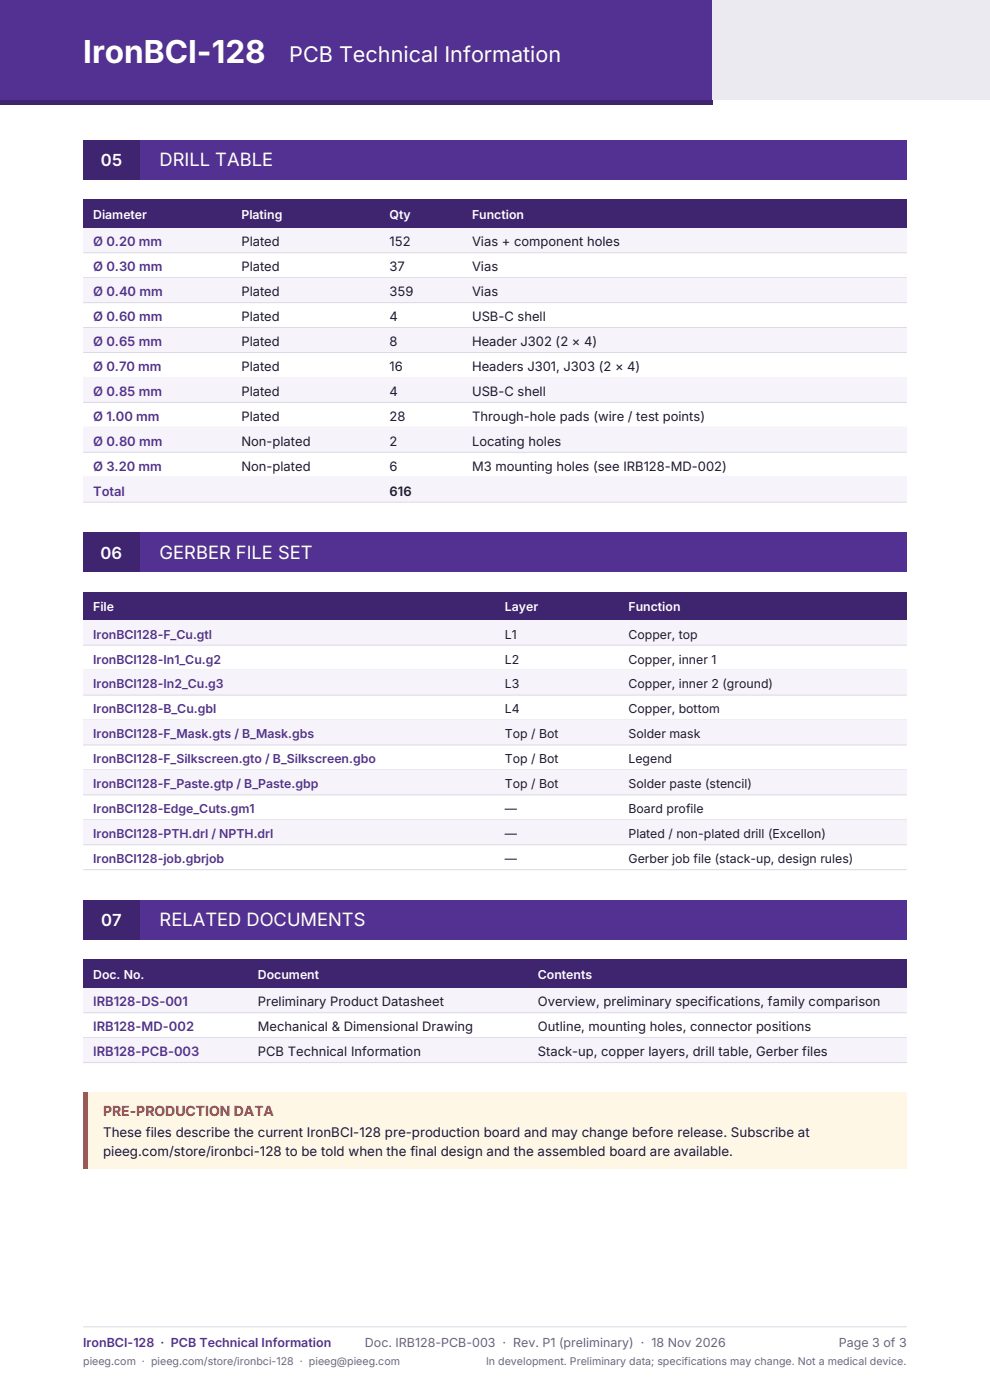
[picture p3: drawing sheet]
<svg xmlns="http://www.w3.org/2000/svg" width="210mm" height="297mm" viewBox="0 0 210 297" stroke-linecap="round" stroke-linejoin="round" font-family="sans-serif">
<defs><g id="words">
<text font-size="6.7" fill="#fff" x="17.6" y="13.4">IronBCI-128</text>
<text font-size="4.6" fill="#fff" x="61.4" y="13.1">PCB Technical Information</text>
<g font-size="3.9" fill="#fff">
<text x="33.9" y="35.3">DRILL TABLE</text>
<text x="33.9" y="118.5">GERBER FILE SET</text>
<text x="33.9" y="196.5">RELATED DOCUMENTS</text>
</g>
<g font-size="3.5" fill="#fff">
<text x="21.4" y="35.3">05</text>
<text x="21.3" y="118.5">06</text>
<text x="21.5" y="196.5">07</text>
</g>
<text font-size="3" fill="#b45309" x="21.9" y="236.7">PRE-PRODUCTION DATA</text>
<g font-size="2.8" fill="#533192">
<text x="19.8" y="52.2">Ø 0.20 mm</text>
<text x="19.8" y="57.5">Ø 0.30 mm</text>
<text x="19.8" y="62.8">Ø 0.40 mm</text>
<text x="19.8" y="68.1">Ø 0.60 mm</text>
<text x="19.8" y="73.4">Ø 0.65 mm</text>
<text x="19.8" y="78.7">Ø 0.70 mm</text>
<text x="19.8" y="84">Ø 0.85 mm</text>
<text x="19.8" y="89.3">Ø 1.00 mm</text>
<text x="19.8" y="94.5">Ø 0.80 mm</text>
<text x="19.8" y="99.8">Ø 3.20 mm</text>
<text x="19.8" y="105.1">Total</text>
<text x="19.8" y="213.4">IRB128-DS-001</text>
<text x="19.8" y="218.7">IRB128-MD-002</text>
<text x="19.8" y="224">IRB128-PCB-003</text>
</g>
<g font-size="2.8" fill="#1f1a2e">
<text x="51.2" y="52.2">Plated</text>
<text x="82.7" y="52.2">152</text>
<text x="100.1" y="52.2">Vias + component holes</text>
<text x="51.2" y="57.5">Plated</text>
<text x="82.7" y="57.5">37</text>
<text x="100.1" y="57.5">Vias</text>
<text x="51.2" y="62.8">Plated</text>
<text x="82.7" y="62.8">359</text>
<text x="100.1" y="62.8">Vias</text>
<text x="51.2" y="68.1">Plated</text>
<text x="82.7" y="68.1">4</text>
<text x="100.1" y="68.1">USB-C shell</text>
<text x="51.2" y="73.4">Plated</text>
<text x="82.7" y="73.4">8</text>
<text x="100.1" y="73.4">Header J302 (2 × 4)</text>
<text x="51.2" y="78.7">Plated</text>
<text x="51.2" y="84">Plated</text>
<text x="82.7" y="78.7">16</text>
<text x="82.7" y="84">4</text>
<text x="100.1" y="78.7">Headers J301, J303 (2 × 4)</text>
<text x="100.1" y="84">USB-C shell</text>
<text x="51.2" y="89.3">Plated</text>
<text x="82.7" y="89.3">28</text>
<text x="100.1" y="89.3">Through-hole pads (wire / test points)</text>
<text x="51.2" y="94.5">Non-plated</text>
<text x="82.7" y="94.5">2</text>
<text x="100.1" y="94.5">Locating holes</text>
<text x="51.2" y="99.8">Non-plated</text>
<text x="82.7" y="99.8">6</text>
<text x="100.1" y="99.8">M3 mounting holes (see IRB128-MD-002)</text>
<text x="82.7" y="105.1">616</text>
<text x="54.7" y="213.4">Preliminary Product Datasheet</text>
<text x="114.1" y="213.4">Overview, preliminary specifications, family comparison</text>
<text x="54.7" y="218.7">Mechanical &amp; Dimensional Drawing</text>
<text x="114.1" y="218.7">Outline, mounting holes, connector positions</text>
<text x="54.7" y="224">PCB Technical Information</text>
<text x="114.1" y="224">Stack-up, copper layers, drill table, Gerber files</text>
<text x="21.9" y="241.3">These files describe the current IronBCI-128 pre-production board and may change before release. Subscribe at</text>
<text x="21.9" y="245.2">pieeg.com/store/ironbci-128 to be told when the final design and the assembled board are available.</text>
</g>
<g font-size="2.6" fill="#fff">
<text x="19.8" y="46.4">Diameter</text>
<text x="51.2" y="46.4">Plating</text>
<text x="82.7" y="46.4">Qty</text>
<text x="100.1" y="46.4">Function</text>
<text x="19.8" y="129.6">File</text>
<text x="107.1" y="129.6">Layer</text>
<text x="133.3" y="129.6">Function</text>
<text x="19.8" y="207.6">Doc. No.</text>
<text x="54.7" y="207.6">Document</text>
<text x="114.1" y="207.6">Contents</text>
</g>
<g font-size="2.6" fill="#533192">
<text x="19.8" y="135.5">IronBCI128-F_Cu.gtl</text>
<text x="19.8" y="140.8">IronBCI128-In1_Cu.g2</text>
<text x="19.8" y="146">IronBCI128-In2_Cu.g3</text>
<text x="19.8" y="151.3">IronBCI128-B_Cu.gbl</text>
<text x="19.8" y="156.6">IronBCI128-F_Mask.gts / B_Mask.gbs</text>
<text x="19.8" y="161.9">IronBCI128-F_Silkscreen.gto / B_Silkscreen.gbo</text>
<text x="19.8" y="167.2">IronBCI128-F_Paste.gtp / B_Paste.gbp</text>
<text x="19.8" y="172.5">IronBCI128-Edge_Cuts.gm1</text>
<text x="19.8" y="177.8">IronBCI128-PTH.drl / NPTH.drl</text>
<text x="19.8" y="183.1">IronBCI128-job.gbrjob</text>
<text x="17.6" y="285.7">IronBCI-128 · PCB Technical Information</text>
</g>
<g font-size="2.6" fill="#1f1a2e">
<text x="107.1" y="135.5">L1</text>
<text x="133.3" y="135.5">Copper, top</text>
<text x="107.1" y="140.8">L2</text>
<text x="133.3" y="140.8">Copper, inner 1</text>
<text x="107.1" y="146">L3</text>
<text x="133.3" y="146">Copper, inner 2 (ground)</text>
<text x="107.1" y="151.3">L4</text>
<text x="133.3" y="151.3">Copper, bottom</text>
<text x="107.1" y="156.6">Top / Bot</text>
<text x="107.1" y="161.9">Top / Bot</text>
<text x="133.3" y="156.6">Solder mask</text>
<text x="133.3" y="161.9">Legend</text>
<text x="107.1" y="167.2">Top / Bot</text>
<text x="133.3" y="167.2">Solder paste (stencil)</text>
<text x="107.1" y="172.5">—</text>
<text x="133.3" y="172.5">Board profile</text>
<text x="107.1" y="177.8">—</text>
<text x="133.3" y="177.8">Plated / non-plated drill (Excellon)</text>
<text x="107.1" y="183.1">—</text>
<text x="133.3" y="183.1">Gerber job file (stack-up, design rules)</text>
</g>
<g font-size="2.6" fill="#6b6878">
<text x="77.4" y="285.7">Doc. IRB128-PCB-003 · Rev. P1 (preliminary) · 18 Nov 2026</text>
<text x="178" y="285.7">Page 3 of 3</text>
</g>
<g font-size="2.3" fill="#6b6878">
<text x="17.6" y="289.6">pieeg.com · pieeg.com/store/ironbci-128 · pieeg@pieeg.com</text>
<text x="103.1" y="289.6">In development. Preliminary data; specifications may change. Not a medical device.</text>
</g>
</g></defs>
<path d="M0 0h151.2v21.2h-151.2z" fill-rule="evenodd" fill="#533192"/>
<path d="M151.2 0h58.8v21.2h-58.8z" fill-rule="evenodd" fill="#eceaf1"/>
<path d="M0 21.2h151.2v1h-151.2z" fill-rule="evenodd" fill="#3f256f"/>
<path d="M17.6 29.6h174.8v8.5h-174.8z" fill-rule="evenodd" fill="#533192"/>
<g fill="#3f256f">
<path d="M17.6 29.6h12v8.5h-12z" fill-rule="evenodd"/>
<path d="M17.6 42.3h174.8v6h-174.8z" fill-rule="evenodd"/>
</g>
<path d="M17.6 48.3h174.8v5.3h-174.8z" fill-rule="evenodd" fill="#f6f4fa"/>
<path d="M17.6 53.6h174.8M17.6 58.9h174.8" fill="none" stroke="#dcd8e4" stroke-width=".21"/>
<path d="M17.6 58.9h174.8v5.3h-174.8z" fill-rule="evenodd" fill="#f6f4fa"/>
<path d="M17.6 64.2h174.8M17.6 69.5h174.8" fill="none" stroke="#dcd8e4" stroke-width=".21"/>
<path d="M17.6 69.5h174.8v5.3h-174.8z" fill-rule="evenodd" fill="#f6f4fa"/>
<path d="M17.6 74.8h174.8M17.6 80.1h174.8" fill="none" stroke="#dcd8e4" stroke-width=".21"/>
<path d="M17.6 80.1h174.8v5.3h-174.8z" fill-rule="evenodd" fill="#f6f4fa"/>
<path d="M17.6 85.4h174.8M17.6 90.7h174.8" fill="none" stroke="#dcd8e4" stroke-width=".21"/>
<path d="M17.6 90.7h174.8v5.3h-174.8z" fill-rule="evenodd" fill="#f6f4fa"/>
<path d="M17.6 96h174.8M17.6 101.2h174.8" fill="none" stroke="#dcd8e4" stroke-width=".21"/>
<path d="M17.6 101.2h174.8v5.3h-174.8z" fill-rule="evenodd" fill="#f6f4fa"/>
<path d="M17.6 106.5h174.8" fill="none" stroke="#dcd8e4" stroke-width=".21"/>
<path d="M17.6 112.9h174.8v8.5h-174.8z" fill-rule="evenodd" fill="#533192"/>
<g fill="#3f256f">
<path d="M17.6 112.9h12v8.5h-12z" fill-rule="evenodd"/>
<path d="M17.6 125.6h174.8v6h-174.8z" fill-rule="evenodd"/>
</g>
<path d="M17.6 131.6h174.8v5.3h-174.8z" fill-rule="evenodd" fill="#f6f4fa"/>
<path d="M17.6 136.9h174.8M17.6 142.2h174.8" fill="none" stroke="#dcd8e4" stroke-width=".21"/>
<path d="M17.6 142.2h174.8v5.3h-174.8z" fill-rule="evenodd" fill="#f6f4fa"/>
<path d="M17.6 147.5h174.8M17.6 152.8h174.8" fill="none" stroke="#dcd8e4" stroke-width=".21"/>
<path d="M17.6 152.8h174.8v5.2h-174.8z" fill-rule="evenodd" fill="#f6f4fa"/>
<path d="M17.6 158h174.8M17.6 163.3h174.8" fill="none" stroke="#dcd8e4" stroke-width=".21"/>
<path d="M17.6 163.3h174.8v5.3h-174.8z" fill-rule="evenodd" fill="#f6f4fa"/>
<path d="M17.6 168.6h174.8M17.6 173.9h174.8" fill="none" stroke="#dcd8e4" stroke-width=".21"/>
<path d="M17.6 173.9h174.8v5.3h-174.8z" fill-rule="evenodd" fill="#f6f4fa"/>
<path d="M17.6 179.2h174.8M17.6 184.5h174.8" fill="none" stroke="#dcd8e4" stroke-width=".21"/>
<path d="M17.6 190.9h174.8v8.4h-174.8z" fill-rule="evenodd" fill="#533192"/>
<g fill="#3f256f">
<path d="M17.6 190.9h12v8.4h-12z" fill-rule="evenodd"/>
<path d="M17.6 203.6h174.8v5.9h-174.8z" fill-rule="evenodd"/>
</g>
<path d="M17.6 209.5h174.8v5.3h-174.8z" fill-rule="evenodd" fill="#f6f4fa"/>
<path d="M17.6 214.8h174.8M17.6 220.1h174.8" fill="none" stroke="#dcd8e4" stroke-width=".21"/>
<path d="M17.6 220.1h174.8v5.3h-174.8z" fill-rule="evenodd" fill="#f6f4fa"/>
<path d="M17.6 225.4h174.8" fill="none" stroke="#dcd8e4" stroke-width=".21"/>
<path d="M17.6 231.8h174.8v16.2h-174.8z" fill-rule="evenodd" fill="#fff7e6"/>
<path d="M17.6 231.8h1.1v16.2h-1.1z" fill-rule="evenodd" fill="#b45309"/>
<path d="M17.6 281.5h174.8" fill="none" stroke="#dcd8e4" stroke-width=".21"/>
<use href="#words"/>
</svg>
